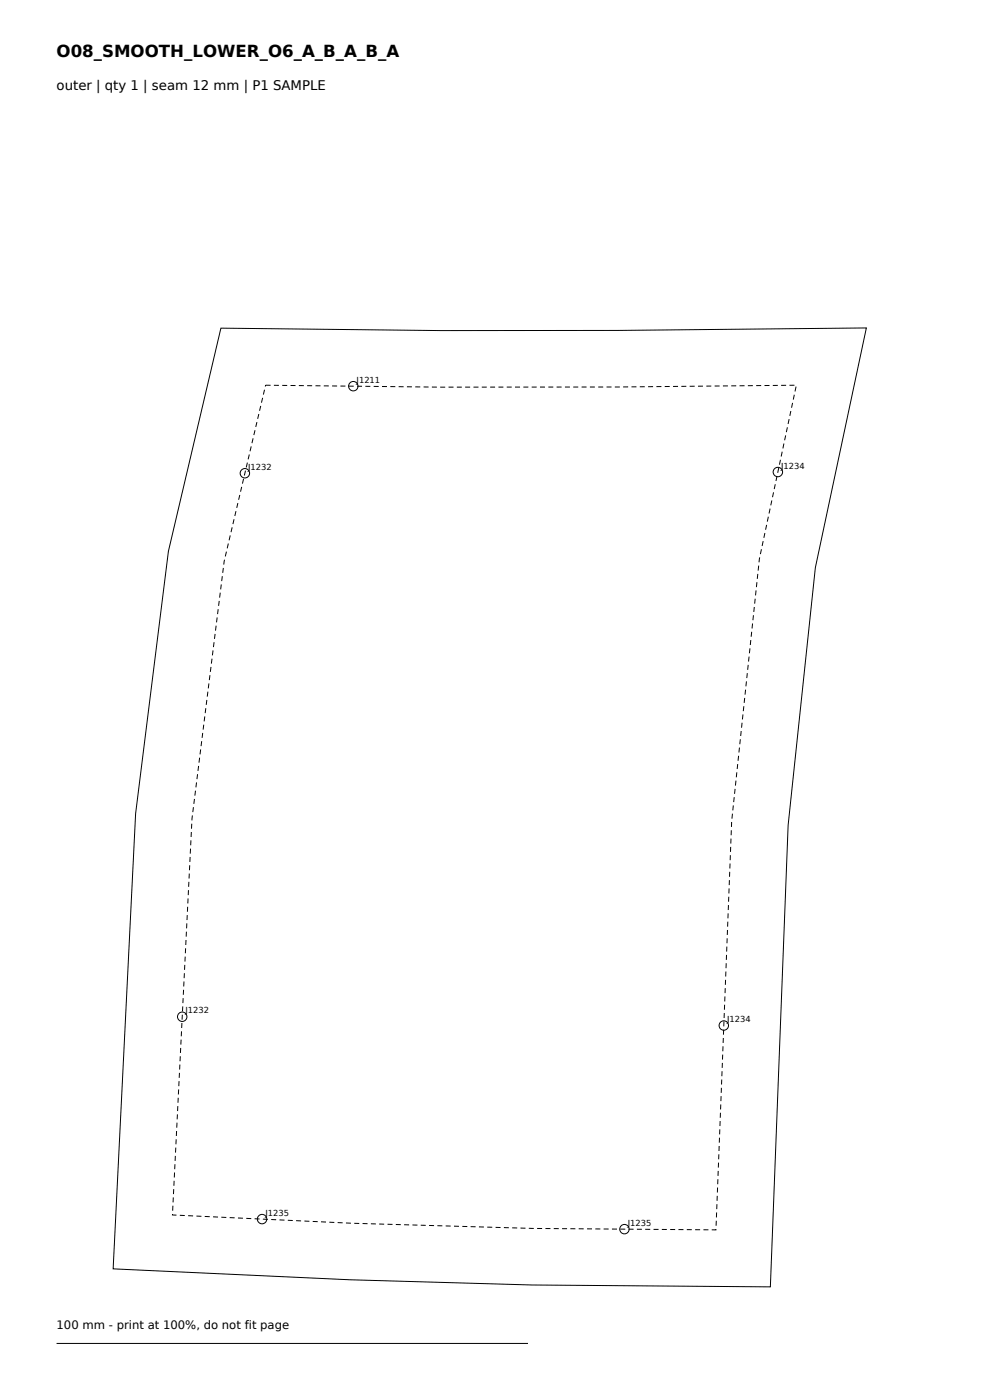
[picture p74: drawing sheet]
<svg xmlns="http://www.w3.org/2000/svg" width="210mm" height="297mm" viewBox="0 0 210 297" stroke-linecap="round" stroke-linejoin="round" font-family="sans-serif">
<defs><g id="words">
<text font-size="3.5" x="12" y="12">O08_SMOOTH_LOWER_O6_A_B_A_B_A</text>
<text font-size="2.8" x="12" y="19">outer | qty 1 | seam 12 mm | P1 SAMPLE</text>
<text font-size="2.5" x="12" y="282">100 mm - print at 100%, do not fit page</text>
<g font-size="1.8">
<text x="75.6" y="81.2">J1211</text>
<text x="52.7" y="99.7">J1232</text>
<text x="165.7" y="99.4">J1234</text>
<text x="39.4" y="215">J1232</text>
<text x="154.2" y="216.8">J1234</text>
<text x="56.3" y="257.9">J1235</text>
<text x="133.2" y="260.1">J1235</text>
</g>
</g></defs>
<g fill="none" stroke="#000" stroke-width=".21">
<path d="M46.9 69.6l46.7 .5h37.4l52.8-.5-10.8 50.8-5.8 54.7-3.8 97.9-50.6-.4-38.6-1.1-50.2-2.3 4.8-96.6 6.9-55.7zM12 285h100"/>
<circle cx="74.9" cy="81.9" r="1"/>
<circle cx="51.9" cy="100.4" r="1"/>
<circle cx="165" cy="100.1" r="1"/>
<circle cx="38.7" cy="215.7" r="1"/>
<circle cx="153.5" cy="217.6" r="1"/>
<circle cx="55.6" cy="258.6" r="1"/>
<circle cx="132.5" cy="260.8" r="1"/>
</g>
<path d="M56.3 81.7l37.2 .4h37.6l37.8-.4-7.8 36.9-5.9 55.6-3.3 86.7-38.9-.3-38.4-1.1-38-1.8 4.1-84.1 6.9-54.5z" fill="none" stroke="#000" stroke-width=".21" stroke-dasharray="1.1 .7" stroke-linecap="butt"/>
<use href="#words"/>
</svg>
